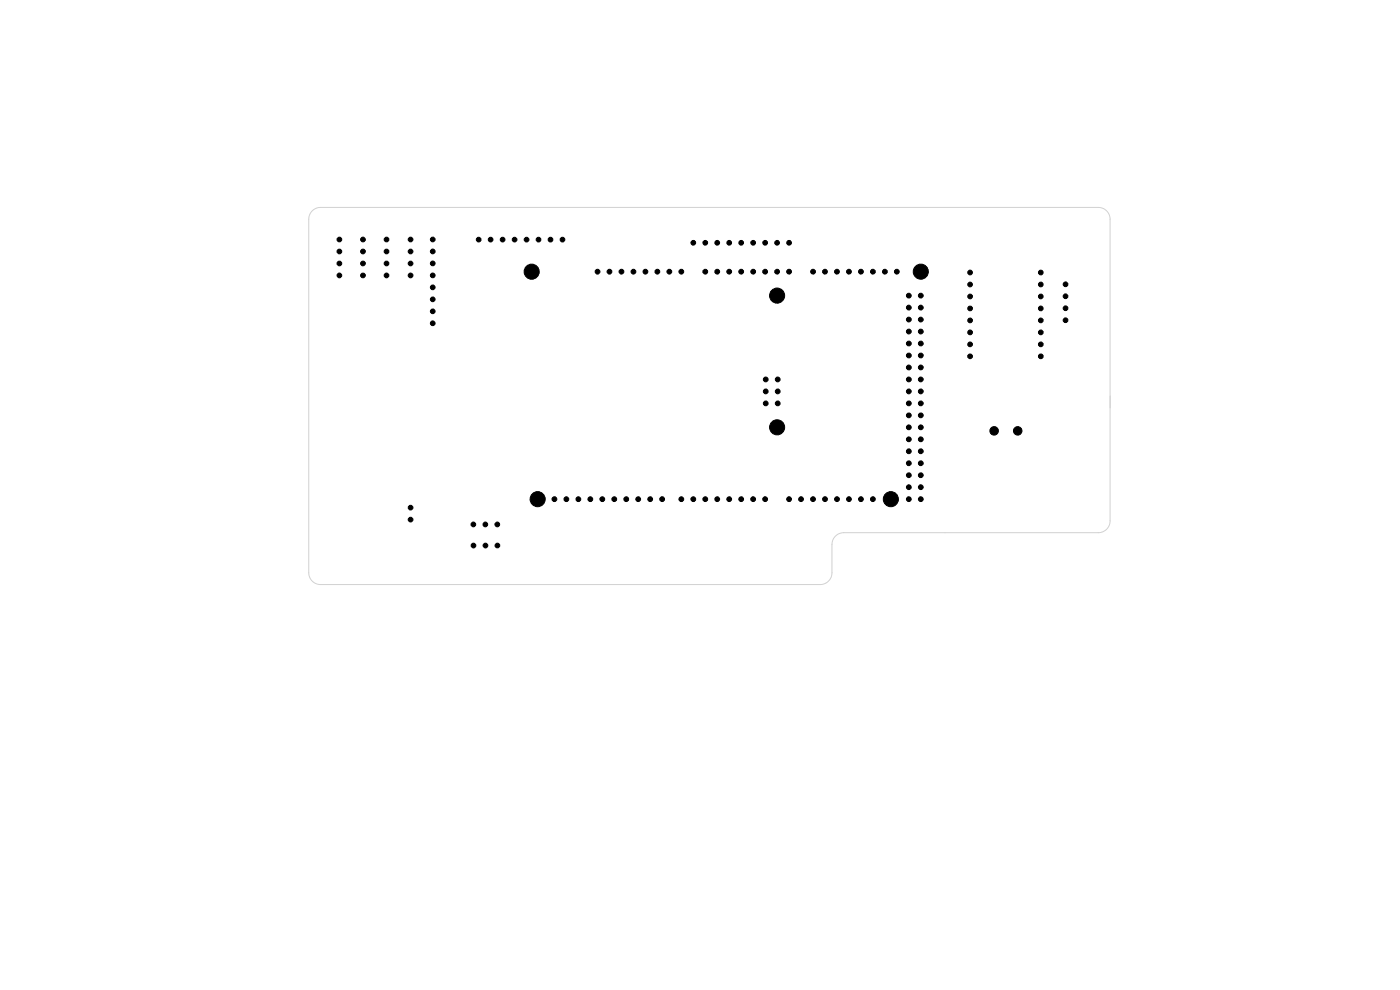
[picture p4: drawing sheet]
<svg xmlns="http://www.w3.org/2000/svg" width="297mm" height="210mm" viewBox="0 0 297 210" stroke-linecap="round" stroke-linejoin="round" font-family="sans-serif">
<path d="M66.2 44.7l.9-.5 .9-.2h165a2.5 2.5 0 0 1 2.5 2.5v64a2.5 2.5 0 0 1-2.5 2.5h-54a2.5 2.5 0 0 0-2.5 2.5v6a2.5 2.5 0 0 1-2.5 2.5h-106a2.5 2.5 0 0 1-2.5-2.5v-75l.2-1.1z" fill="none" stroke="#d0d2cd" stroke-width=".21"/>
<g fill="#000" stroke="#000" stroke-width=".21">
<circle cx="72" cy="58.4" r=".5"/>
<circle cx="72" cy="55.9" r=".5"/>
<circle cx="72" cy="53.4" r=".5"/>
<circle cx="72" cy="50.8" r=".5"/>
<circle cx="77" cy="58.4" r=".5"/>
<circle cx="77" cy="55.9" r=".5"/>
<circle cx="77" cy="53.4" r=".5"/>
<circle cx="77" cy="50.8" r=".5"/>
<circle cx="82" cy="50.8" r=".5"/>
<circle cx="82" cy="53.4" r=".5"/>
<circle cx="82" cy="58.4" r=".5"/>
<circle cx="82" cy="55.9" r=".5"/>
<circle cx="87.1" cy="58.4" r=".5"/>
<circle cx="87.1" cy="50.8" r=".5"/>
<circle cx="87.1" cy="55.9" r=".5"/>
<circle cx="87.1" cy="53.4" r=".5"/>
<circle cx="91.8" cy="55.9" r=".5"/>
<circle cx="91.8" cy="58.4" r=".5"/>
<circle cx="91.8" cy="53.3" r=".5"/>
<circle cx="91.8" cy="50.8" r=".5"/>
<circle cx="101.5" cy="50.8" r=".5"/>
<circle cx="104.1" cy="50.8" r=".5"/>
<circle cx="106.6" cy="50.8" r=".5"/>
<circle cx="109.2" cy="50.8" r=".5"/>
<circle cx="111.7" cy="50.8" r=".5"/>
<circle cx="112.8" cy="57.6" r="1.6"/>
<circle cx="114.2" cy="50.8" r=".5"/>
<circle cx="116.8" cy="50.8" r=".5"/>
<circle cx="119.3" cy="50.8" r=".5"/>
<circle cx="126.8" cy="57.6" r=".51"/>
<circle cx="129.3" cy="57.6" r=".51"/>
<circle cx="131.8" cy="57.6" r=".51"/>
<circle cx="134.4" cy="57.6" r=".51"/>
<circle cx="136.9" cy="57.6" r=".51"/>
<circle cx="139.5" cy="57.6" r=".51"/>
<circle cx="142" cy="57.6" r=".51"/>
<circle cx="144.5" cy="57.6" r=".51"/>
<circle cx="147.1" cy="51.5" r=".5"/>
<circle cx="149.6" cy="57.6" r=".51"/>
<circle cx="149.6" cy="51.5" r=".5"/>
<circle cx="152.2" cy="57.6" r=".51"/>
<circle cx="152.2" cy="51.5" r=".5"/>
<circle cx="154.7" cy="57.6" r=".51"/>
<circle cx="154.7" cy="51.5" r=".5"/>
<circle cx="157.2" cy="57.6" r=".51"/>
<circle cx="157.2" cy="51.5" r=".5"/>
<circle cx="159.8" cy="57.6" r=".51"/>
<circle cx="159.8" cy="51.5" r=".5"/>
<circle cx="162.3" cy="57.6" r=".51"/>
<circle cx="162.3" cy="51.5" r=".5"/>
<circle cx="164.9" cy="57.6" r=".51"/>
<circle cx="164.9" cy="51.5" r=".5"/>
<circle cx="167.4" cy="57.6" r=".51"/>
<circle cx="167.4" cy="51.5" r=".5"/>
<circle cx="172.5" cy="57.6" r=".51"/>
<circle cx="175" cy="57.6" r=".51"/>
<circle cx="177.6" cy="57.6" r=".51"/>
<circle cx="180.1" cy="57.6" r=".51"/>
<circle cx="182.6" cy="57.6" r=".51"/>
<circle cx="185.2" cy="57.6" r=".51"/>
<circle cx="187.7" cy="57.6" r=".51"/>
<circle cx="190.3" cy="57.6" r=".51"/>
<circle cx="195.3" cy="57.6" r="1.6"/>
<circle cx="205.8" cy="57.8" r=".5"/>
<circle cx="220.8" cy="57.8" r=".5"/>
<circle cx="91.8" cy="66" r=".5"/>
<circle cx="91.8" cy="63.5" r=".5"/>
<circle cx="91.8" cy="61" r=".5"/>
<circle cx="91.8" cy="68.6" r=".5"/>
<circle cx="164.9" cy="62.7" r="1.6"/>
<circle cx="192.8" cy="77.9" r=".51"/>
<circle cx="192.8" cy="75.4" r=".51"/>
<circle cx="192.8" cy="65.2" r=".51"/>
<circle cx="192.8" cy="67.8" r=".51"/>
<circle cx="192.8" cy="72.9" r=".51"/>
<circle cx="192.8" cy="62.7" r=".51"/>
<circle cx="192.8" cy="70.3" r=".51"/>
<circle cx="195.3" cy="72.9" r=".51"/>
<circle cx="195.3" cy="75.4" r=".51"/>
<circle cx="195.3" cy="70.3" r=".51"/>
<circle cx="195.3" cy="62.7" r=".51"/>
<circle cx="195.3" cy="65.2" r=".51"/>
<circle cx="195.3" cy="77.9" r=".51"/>
<circle cx="195.3" cy="67.8" r=".51"/>
<circle cx="205.8" cy="75.6" r=".5"/>
<circle cx="205.8" cy="62.9" r=".5"/>
<circle cx="205.8" cy="60.4" r=".5"/>
<circle cx="205.8" cy="73.1" r=".5"/>
<circle cx="205.8" cy="70.5" r=".5"/>
<circle cx="205.8" cy="65.4" r=".5"/>
<circle cx="205.8" cy="68" r=".5"/>
<circle cx="220.8" cy="62.9" r=".5"/>
<circle cx="220.8" cy="70.5" r=".5"/>
<circle cx="220.8" cy="60.4" r=".5"/>
<circle cx="220.8" cy="75.6" r=".5"/>
<circle cx="220.8" cy="73.1" r=".5"/>
<circle cx="220.8" cy="68" r=".5"/>
<circle cx="220.8" cy="65.4" r=".5"/>
<circle cx="226" cy="62.8" r=".5"/>
<circle cx="226" cy="67.9" r=".5"/>
<circle cx="226" cy="60.3" r=".5"/>
<circle cx="226" cy="65.4" r=".5"/>
<circle cx="162.4" cy="83" r=".51"/>
<circle cx="162.4" cy="85.6" r=".51"/>
<circle cx="162.4" cy="80.5" r=".51"/>
<circle cx="164.9" cy="90.6" r="1.6"/>
<circle cx="165" cy="83" r=".51"/>
<circle cx="165" cy="85.6" r=".51"/>
<circle cx="165" cy="80.5" r=".51"/>
<circle cx="192.8" cy="80.5" r=".51"/>
<circle cx="192.8" cy="83" r=".51"/>
<circle cx="192.8" cy="93.2" r=".51"/>
<circle cx="192.8" cy="85.6" r=".51"/>
<circle cx="192.8" cy="98.3" r=".51"/>
<circle cx="192.8" cy="90.6" r=".51"/>
<circle cx="192.8" cy="88.1" r=".51"/>
<circle cx="192.8" cy="95.7" r=".51"/>
<circle cx="195.3" cy="80.5" r=".51"/>
<circle cx="195.3" cy="98.3" r=".51"/>
<circle cx="195.3" cy="83" r=".51"/>
<circle cx="195.3" cy="93.2" r=".51"/>
<circle cx="195.3" cy="90.6" r=".51"/>
<circle cx="195.3" cy="85.6" r=".51"/>
<circle cx="195.3" cy="88.1" r=".51"/>
<circle cx="195.3" cy="95.7" r=".51"/>
<circle cx="210.9" cy="91.4" r=".9"/>
<circle cx="215.9" cy="91.4" r=".9"/>
<circle cx="87.1" cy="107.7" r=".5"/>
<circle cx="87.1" cy="110.2" r=".5"/>
<circle cx="100.4" cy="111.3" r=".5"/>
<circle cx="100.4" cy="115.7" r=".5"/>
<circle cx="103" cy="111.3" r=".5"/>
<circle cx="103" cy="115.7" r=".5"/>
<circle cx="105.5" cy="111.3" r=".5"/>
<circle cx="105.5" cy="115.7" r=".5"/>
<circle cx="114.1" cy="105.9" r="1.6"/>
<circle cx="117.6" cy="105.9" r=".51"/>
<circle cx="120.2" cy="105.9" r=".51"/>
<circle cx="122.7" cy="105.9" r=".51"/>
<circle cx="125.2" cy="105.9" r=".51"/>
<circle cx="127.8" cy="105.9" r=".51"/>
<circle cx="130.3" cy="105.9" r=".51"/>
<circle cx="132.9" cy="105.9" r=".51"/>
<circle cx="135.4" cy="105.9" r=".51"/>
<circle cx="137.9" cy="105.9" r=".51"/>
<circle cx="140.5" cy="105.9" r=".51"/>
<circle cx="144.5" cy="105.9" r=".51"/>
<circle cx="147.1" cy="105.9" r=".51"/>
<circle cx="149.6" cy="105.9" r=".51"/>
<circle cx="152.2" cy="105.9" r=".51"/>
<circle cx="154.7" cy="105.9" r=".51"/>
<circle cx="157.2" cy="105.9" r=".51"/>
<circle cx="159.8" cy="105.9" r=".51"/>
<circle cx="162.3" cy="105.9" r=".51"/>
<circle cx="167.4" cy="105.9" r=".51"/>
<circle cx="169.9" cy="105.9" r=".51"/>
<circle cx="172.5" cy="105.9" r=".51"/>
<circle cx="175" cy="105.9" r=".51"/>
<circle cx="177.6" cy="105.9" r=".51"/>
<circle cx="180.1" cy="105.9" r=".51"/>
<circle cx="182.6" cy="105.9" r=".51"/>
<circle cx="185.2" cy="105.9" r=".51"/>
<circle cx="189" cy="105.9" r="1.6"/>
<circle cx="192.8" cy="105.9" r=".51"/>
<circle cx="192.8" cy="103.3" r=".51"/>
<circle cx="192.8" cy="100.8" r=".51"/>
<circle cx="195.3" cy="100.8" r=".51"/>
<circle cx="195.3" cy="103.3" r=".51"/>
<circle cx="195.3" cy="105.9" r=".51"/>
</g>
</svg>
